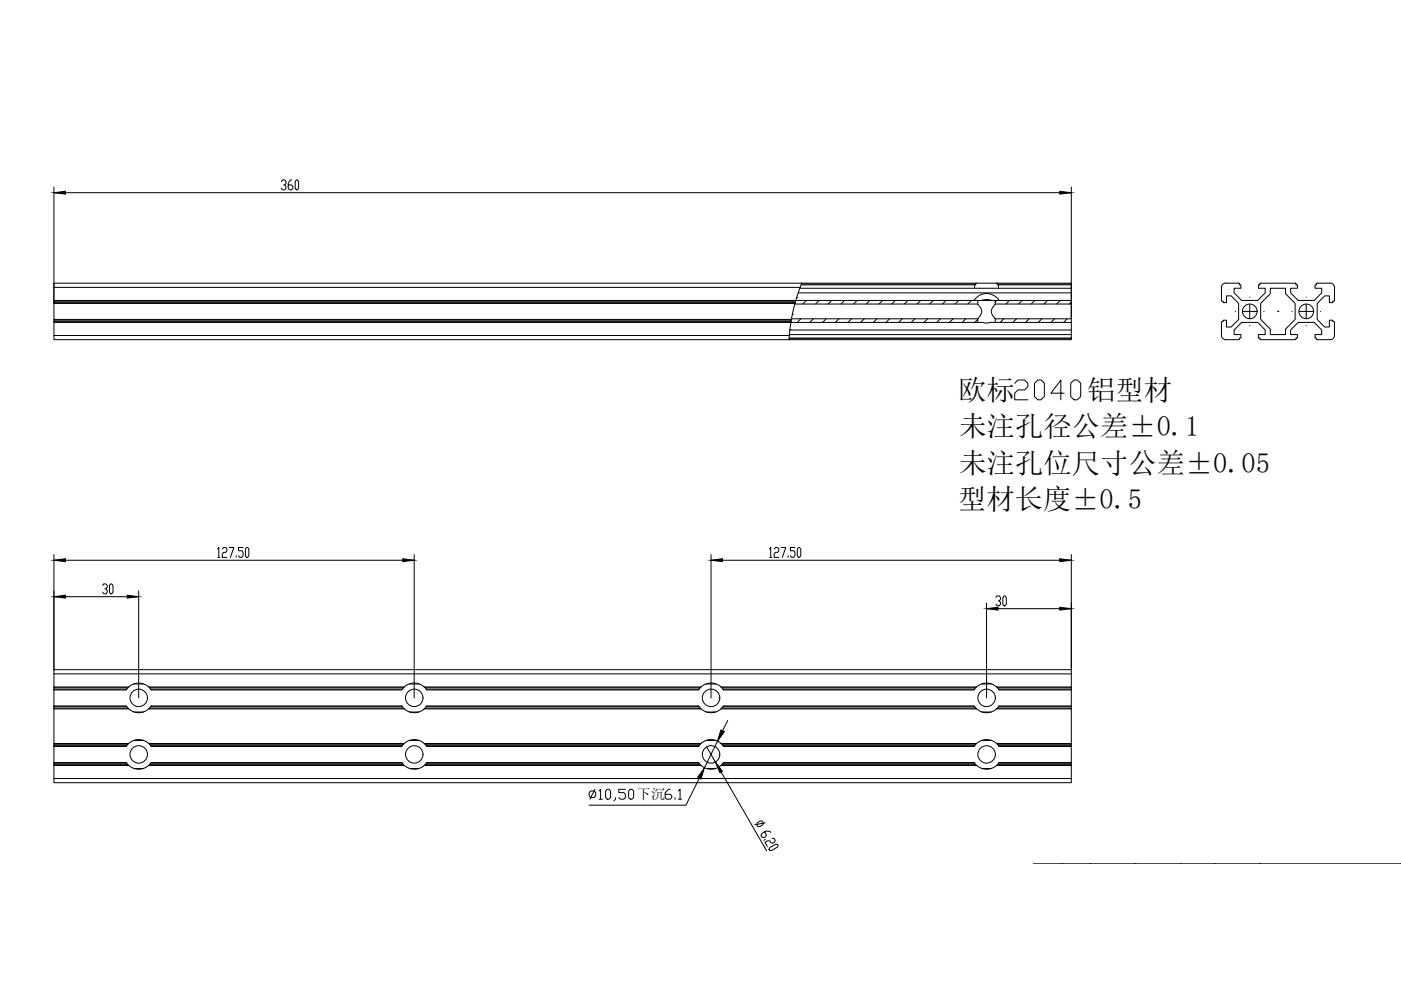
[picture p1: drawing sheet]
<svg xmlns="http://www.w3.org/2000/svg" width="594mm" height="420mm" viewBox="0 0 594 420" stroke-linecap="round" stroke-linejoin="round" font-family="sans-serif">
<defs><g id="words">
<g font-size="12">
<text x="406.3" y="169.5">欧标</text>
<text x="461.1" y="169.5">铝型材</text>
<text x="406.5" y="185">未注孔径公差±0.1</text>
<text x="406.5" y="200.4">未注孔位尺寸公差±0.05</text>
<text x="406.3" y="215.9">型材长度±0.5</text>
</g>
<text font-size="6" x="270.1" y="338.8">下沉</text>
</g></defs>
<!-- layer: 5 -->
<path d="M438.2 366.2h155.7M450.2 366.2h.1M462.2 366.2h.1M481.3 366.2h.1M500.5 366.2h.1M514.9 366.2h.1M534 366.2h.1M593.9 366.2h.1" fill="none" stroke="#000" stroke-width=".42"/>
<!-- layer: 0 -->
<g fill="none" stroke="#000" stroke-width=".42">
<path d="M22.9 121.8v5.6h314.5M22.9 127.4v.3h314.5M22.9 127.7v.6h314.3M22.9 128.3v.4h314.2M22.9 128.7v6.7M335.4 136.7h-312.5v5.5M335.4 136.7l-.7 5.5M335.4 136.4h-312.5v.3M335.4 136.4v.3M335.5 135.8h-312.6v.6M335.5 135.8l-.1 .6M335.6 135.4h-312.7v.4"/>
<path d="M335.6 135.4l-.1 .4M337 128.9h77.6a3.7 3.7 0 0 1 .2 6l-.2 .3h-79M337.1 128.7l-1.5 6.7M337.4 127.7l-.3 1M337.4 127.4v.3M337.4 127.4h84.6M338.5 124.2h115.8M339.3 121.8l-1.9 5.6M339.7 120.8h73.6v1.4h-74.1M339.9 120.4h73.8M340 120.1h-317.1v1.7h316.4M340 120.1l-.7 1.7"/>
<path d="M340 120.1h74.1M413.1 127.3a6.3 6.3 0 0 1 10.5 0M413.3 122.2h10.1M414.6 127.4v1.5M414.6 135.2v1.5M416.3 127.3l2.4-.3 1.7 .3M422 128.9h32.3v6.3h-32.3a3.8 3.8 0 0 1-.2-6zM422 135.2v1.5l-3.6 .3-1.5-.3h-81.5M422 127.4h32.3v1.5M422 127.4v1.5M422.5 120.1l.4 .1v.6h.5M422.5 120.1h-8.5l-.3 .7h-.4"/>
<path d="M422.5 120.1h31.8v.3M422.9 120.4h31.4v.4M423.4 120.8v1.4h30.9v-1.4M423.4 120.8h30.9M454.3 135.2v1.5h-32.3M454.3 136.7v3.2h-119.3M454.3 122.2v5.2M454.3 139.9v2M517.9 127.4l.8 .3v.6h1.4v-2.9h2l3.1 3.3v6.7l-3.1 3.2h-2v-2.8h-1.4v.6h-.6l-.2 .3v5.5l.6 1.3 1.2 .5h5.5M519.7 120.1h5.5M519.7 120l-.9 .3-.8 1-.1 6.1M525.3 120l.3 .8h.6v1.4h-2.9v2l3.2 3.2h6.8l3.2-3.2v-2h-2.9v-1.4h.6l.4-.8"/>
<path d="M534.6 120.1h14.6M538.6 122.2h6.5v2.3l4.1 4.2v6.7l-4.1 4.1v2.4h-6.5v-2.4l-4-4.1v-6.7l4-4.2zM541.9 131.8l-.1 .2M541.9 132h.1M549.2 120l.4 .8h.6v1.4h-2.9v2l3.2 3.2h6.8l3.2-3.2v-2h-2.9v-1.4h.6l.4-.8M558.5 120.1h5.5M564.1 120l.9 .3 .8 1 .1 6.1M565.5 127.7h-.4v.6h-1.4v-2.9h-2l-3.2 3.3v6.7l3.2 3.2h2v-2.8h1.4v.6h.4M565.5 136.3l.4 .4v5.5l-.6 1.3-1.2 .5h-5.6M565.9 127.4l-.4 .3M334.6 143.6h119.7M334.7 142.2h-311.8v1.8h311.7"/>
<path d="M334.7 142.2l-.1 1.8M334.7 141.9h119.6M454.3 141.9v1.4h-119.7M454.3 143.3v.7h-119.7M525.3 144l.3-.7h.6v-1.4h-2.9v-2l3.2-3.2h6.8l3.2 3.2v2h-2.9v1.4h.6l.4 .7M534.6 144h14.6M549.2 144l.4-.7h.6v-1.4h-2.9v-2l3.2-3.2h6.8l3.2 3.2v2h-2.9v1.4h.6l.4 .7M430.3 162.5l1.4-1.4h2.8l1.4 1.4v1.4l-1.4 1.4h-2.8l-1.4 1.4v2.8h5.6M438.7 162.5l1.4-1.4h1.4l1.3 1.4v5.6l-1.3 1.4h-1.4l-1.4-1.4zM451.2 166.7h-5.6l4.2-5.6v8.4M454 162.5l1.4-1.4h1.5l1.4 1.4v5.6l-1.4 1.4h-1.5l-1.4-1.4zM22.9 285.7v-1.8h431.4v1.8"/>
<path d="M22.9 291.3v.3h31.3l.4-.3M22.9 299.3h30.6l.2 .3M22.9 285.7v5.6M22.9 291.6v8.6M22.9 285.7h431.4M22.9 291.3h31.7M22.9 292.2h30.8M22.9 299.6h30.8M53.7 299.6l.5 .6M53.7 292.2l-.2 .3h-30.6M54.2 291.6l-.5 .6M54.6 291.2a6.3 6.3 0 0 1 8.4 0"/>
<path d="M56.8 290h4.1M63 291.3l.4 .3h107.7l.3-.3M63 291.3h108.4M63.4 291.6l.5 .6M63.9 292.2h106.7M63.9 299.6h106.7M63.9 299.6l-.5 .6M63.9 292.2l.2 .3h106.3l.2-.3M63.9 299.6l.2-.3h106.3l.2 .3M170.6 299.6l.5 .6M171.1 291.6l-.5 .6M171.5 291.2a6.3 6.3 0 0 1 8.4 0"/>
<path d="M173.6 290h4.1M179.9 291.3h117.4l-.4 .3h-116.7zM180.2 291.6l.5 .6M180.7 292.2h115.7M180.7 299.6h115.7M180.7 299.6l-.5 .6M180.7 292.2l.2 .3h115.3l.2-.3M180.7 299.6l.2-.3h115.3l.2 .3M296.4 299.6l.5 .6M296.9 291.6l-.5 .6M297.3 291.2a6.3 6.3 0 0 1 8.4 0M299.4 290h4.1"/>
<path d="M305.7 291.3h108.4l-.3 .3h-107.7zM306.1 291.6l.5 .6M306.6 292.2h106.7M306.6 299.6h106.7M306.6 299.6l-.5 .6M306.6 292.2l.2 .3h106.2M413 299.3h-106.2l-.2 .3M413.1 299.3l.7 .9M413.8 291.6l-.7 .9M414.2 291.2a6.3 6.3 0 0 1 8.4 0M416.3 290h4.1M422.5 291.3l.4 .3h31.4v-.3"/>
<path d="M422.5 291.3h31.8M422.9 291.6l.5 .6M423.4 292.2h30.9M423.4 299.6h30.9M423.4 299.6l-.5 .6M423.4 292.2l.2 .3h30.7M454.3 299.3h-30.7l-.2 .3M454.3 285.7v5.6M454.3 291.6v8.6M22.9 300.2v.4h31.7l-.4-.4M22.9 315.2v.4h31.3l.4-.4M22.9 300.6v14.6"/>
<path d="M22.9 315.6v8.6M22.9 300.2h31.3M22.9 315.2h31.7M22.9 316.1h30.8M53.7 316.1l-.2 .3-30.6 .1M54.2 315.5l-.5 .6M54.6 315.2a6.3 6.3 0 0 1 8.4 0M54.6 300.6a6.3 6.3 0 0 0 8.4 0M56.8 301.9h4.1M56.8 313.9h4.1M63 300.6l.4-.4h107.7l.3 .4M63 315.2l.4 .4h107.7l.3-.4"/>
<path d="M63 300.6h108.4M63 315.2h108.4M63.4 315.5l.5 .6M63.9 316.1h106.7M63.9 316.1l.2 .3 106.2 .1 .3-.4M171.1 315.5l-.5 .6M171.5 315.2a6.3 6.3 0 0 1 8.4 0M171.5 300.6a6.3 6.3 0 0 0 8.4 0M173.6 301.9h4.1M173.6 313.9h4.1M179.9 315.2h117.4l-.4 .4h-116.7zM180.2 315.5l.5 .6"/>
<path d="M180.3 300.2l-.4 .4h117.4l-.4-.4M180.3 300.2h116.6M180.7 316.1h115.7M180.7 316.1l.2 .4 115.3-.1 .2-.3M296.9 315.5l-.5 .6M297.3 315.2a6.3 6.3 0 0 1 8.4 0M297.3 300.6a6.3 6.3 0 0 0 8.4 0M299.4 301.9h4.1M299.4 313.9h4.1M304.2 314.2l-5.5 11.3M305.7 315.2h108.4l-.3 .4h-107.7zM306.1 300.2l-.4 .4h108.4l-.4-.4"/>
<path d="M306.1 300.2h107.6M306.1 315.5l.5 .6M306.6 316.1h106.7M306.6 316.1l.2 .3 106.2 .1M308.6 305.5l-2.2 4.3M413.8 315.5l-.7 .9M414.2 315.2a6.3 6.3 0 0 1 8.4 0M414.2 300.6a6.3 6.3 0 0 0 8.4 0M416.3 301.9h4.1M416.3 313.9h4.1M422.5 300.6l.4-.4h31.4v.4M422.5 315.2l.4 .4h31.4v-.4"/>
<path d="M422.5 300.6h31.8M422.5 315.2h31.8M422.9 315.5l.5 .6M423.4 316.1h30.9M423.4 316.1l.2 .3 30.7 .1M454.3 300.6v14.6M454.3 315.6v8.6M22.9 324.2v.4h31.7l-.4-.4M22.9 330.1v1.8h431.4v-1.8M22.9 324.6v5.5M22.9 324.2h31.3M22.9 330.1h431.4"/>
<path d="M22.9 323.6h30.8M22.9 323.3h30.6M53.5 323.2l.7 1M54.6 324.5a6.3 6.3 0 0 0 8.4 0M56.8 325.8h4.1M63.4 324.2l-.4 .4h108.4l-.3-.4M63.4 324.2h107.7M63.9 323.6h106.7M64.1 323.3h106.2M64.1 323.2l-.7 1M170.4 323.2l.7 1M171.5 324.5a6.3 6.3 0 0 0 8.4 0"/>
<path d="M173.6 325.8h4.1M180.2 324.2h116.7l.4 .4h-117.4zM180.7 323.6h115.7M180.9 323.3h115.3M180.9 323.2l-.7 1M249.8 336l.7-.6h1.4l.7 .6v1.4l-.7 .8h-1.4l-.7-.8zM252.3 334.6l-2.2 4.2M254 335.4l.7-.8v4.2M254 338.8h1.4M256.8 335.4l.7-.8h.7l.7 .8v2.8l-.7 .6h-.7l-.7-.6zM261 338.2v.6l-.7 .8M265.2 334.6h-2.8v1.4h2.1l.7 .8v1.4l-.7 .6h-1.4l-.7-.6"/>
<path d="M266.6 335.4l.7-.8h.7l.7 .8v2.8l-.7 .6h-.7l-.7-.6zM284.2 334.6h-.7l-1.4 1.4v2.2l.7 .6h1.4l.7-.6v-.8l-.7-.6h-2.1M286.3 338.2v.6M287.7 335.4l.7-.8v4.2M287.7 338.8h1.4M296.2 323.2l.7 1M296.5 329.9l-5.6 11.5h-41.1M297.3 324.5a6.3 6.3 0 0 0 8.4 0M299.4 325.8h4.1M305.7 324.6l.4-.4h107.7l.3 .4zM306.6 323.6h106.7M306.8 323.3h106.2"/>
<path d="M306.8 323.2l-.7 1M413.1 323.2l.7 1M414.2 324.5a6.3 6.3 0 0 0 8.4 0M416.3 325.8h4.1M422.5 324.6l.4-.4h31.4v.4zM423.4 323.6h30.9M423.6 323.3h30.7M423.6 323.2l-.7 1M454.3 324.6v5.5"/>
<circle cx="529.9" cy="132" r="3.1"/>
<circle cx="553.9" cy="132" r="3.1"/>
<circle cx="58.8" cy="295.9" r="3.7"/>
<circle cx="175.7" cy="295.9" r="3.7"/>
<circle cx="301.5" cy="295.9" r="3.7"/>
<circle cx="418.4" cy="295.9" r="3.7"/>
<circle cx="58.8" cy="319.8" r="3.7"/>
<circle cx="175.7" cy="319.8" r="3.7"/>
<circle cx="301.5" cy="319.8" r="3.7"/>
<circle cx="418.4" cy="319.8" r="3.7"/>
</g>
<!-- layer: 10 -->
<g fill="none" stroke="#000" stroke-width=".42">
<path d="M22.9 79.3v49.4M119.3 77l.5-.7h1l.4 .7v.7l-.4 .7h-.5M120.8 78.4l.4 .7v.7l-.4 .7h-1l-.5-.7M123.7 76.3h-.5l-1 1.4v2.1l.5 .7h1l.5-.7v-.7l-.5-.7h-1.5M125.6 76.3h.6l.4 .7v2.8l-.4 .7h-.6l-.4-.7v-2.8zM454.3 79.3v55.9M22.9 81.7h431.4M334.9 139.8h.1M336 133.4h.1M337.8 126.1h.1M339.6 135.2l-1.6 1.5M342 127.4l-1.6 1.5"/>
<path d="M344.9 135.2l-1.5 1.5M347.3 127.4l-1.5 1.5M350.4 135.2l-1.6 1.5M352.7 127.4l-1.5 1.5M355.7 135.2l-1.5 1.5M358.1 127.4l-1.5 1.5M361.1 135.2l-1.6 1.5M363.5 127.4l-1.6 1.5M366.5 135.2l-1.6 1.5M368.9 127.4l-1.6 1.5M371.9 135.2l-1.6 1.5M374.3 127.4l-1.6 1.5"/>
<path d="M377.2 135.2l-1.5 1.5M379.6 127.4l-1.5 1.5M382.6 135.2l-1.6 1.5M385 127.4l-1.5 1.5M388 135.2l-1.6 1.5M390.4 127.4l-1.6 1.5M393.4 135.2l-1.6 1.5M395.8 127.4l-1.6 1.5M398.7 135.2l-1.5 1.5M401.2 127.4l-1.6 1.5M404.2 135.2l-1.6 1.5M406.5 127.4l-1.5 1.5"/>
<path d="M409.5 135.2l-1.5 1.5M411.9 127.4l-1.5 1.5M414.6 135.4l-1.3 1.3M422.7 127.4l-.7 .6M425.7 135.2l-1.6 1.5M428.1 127.4l-1.6 1.5M431 135.2l-1.5 1.5M433.5 127.4l-1.6 1.5M436.4 135.2l-1.6 1.5M438.8 127.4l-1.5 1.5M441.8 135.2l-1.6 1.5M444.2 127.4l-1.6 1.5"/>
<path d="M447.2 135.2l-1.6 1.5M449.6 127.4l-1.6 1.5M452.5 135.2l-1.5 1.5M454.3 128.1l-.9 .8M523.8 132h.1M529.9 129v3h-3M529.9 125.9v.1M529.9 138v.1M532.9 132h-3v3M535.9 132h.1M547.8 132h.1M553.9 129v3h-3"/>
<path d="M553.9 125.9v.1M553.9 138v.1M556.9 132h-3v3M559.9 132h.1M22.9 235.1v48.8M22.9 237.5h152.7M92.3 232.8l.5-.7v4.2M92.3 236.3h1M94.3 232.8l.5-.7h1l.4 .7v.7l-.4 .7h-1l-.5 .7v1.4h1.9M97.2 232.1h2l-1.5 4.2M100.2 235.6v.7M103.1 232.1h-2v1.4h1.5l.5 .7v1.4l-.5 .7h-1l-.5-.7"/>
<path d="M104.6 232.1h.4l.5 .7v2.8l-.5 .7h-.4l-.5-.7v-2.8zM175.6 235.1v60.8M301.5 237.5h152.8M301.5 235.1v60.8M326.3 232.8l.5-.7v4.2M326.3 236.3h1M328.3 232.8l.5-.7h1l.4 .7v.7l-.4 .7h-1l-.5 .7v1.4h1.9M331.2 232.1h2l-1.5 4.2M334.2 235.6v.7M337.1 232.1h-1.9v1.4h1.4l.5 .7v1.4l-.5 .7h-1l-.4-.7M338.6 232.1h.4l.6 .7v2.8l-.6 .7h-.4l-.5-.7v-2.8zM454.3 235.1v48.8"/>
<path d="M22.9 253h35.9M43.5 248.2l.5-.6h1l.5 .6v.8l-.5 .6h-.5M45 249.6l.5 .8v.7l-.5 .7h-1l-.5-.7M46.9 247.6h.5l.5 .6v2.9l-.5 .7h-.5l-.5-.7v-2.9zM58.8 250.6v45.3M418.3 255.7v40.2M418.3 258.1h36M422.3 253.4l.5-.8h1l.5 .8v.6l-.5 .8h-.5M423.8 254.8l.5 .6v.8l-.5 .6h-1l-.5-.6M425.7 252.6h.5l.5 .8v2.8l-.5 .6h-.5l-.5-.6v-2.8zM299.6 316.7l25.5 44M321.2 348.8l1.2-.7h.9l.4 .9-.3 .8-1.2 .7-.9-.1-.5-.9z"/>
<path d="M324.2 352.7l.8 1.2-.4 .9-.6 .3-.8-.1-.5-.8 .3-.8 1.9-1.1 1.7 .2 .2 .4M324.4 348.9l-4.3 .8M324.5 355.9l-.6 .4M326.5 359.3l2.4-1.4 .8 .1 .3 .4-.4 .8-2.4 1.4-.9-.1-.2-.4zM327.4 355.4l.9 .1 .5 .8-.4 .8-.6 .3h-.9l-.5-.9-.8-.1-1.2 .7 1 1.7"/>
</g>
<path d="M22.9 81.7l4.9-.6v1.2zM449.4 81.1l4.9 .6-4.9 .6zM22.9 237.5l4.9-.6v1.2zM170.8 236.9l4.8 .6-4.8 .6zM301.5 237.5l4.9-.6v1.2zM449.4 236.9l4.9 .6-4.9 .6zM22.9 253l4.9-.7v1.3zM53.9 252.3l4.9 .7-4.9 .6zM418.3 258.1l4.9-.6v1.2zM449.4 257.5l4.9 .6-4.9 .6zM303.4 323.1l2.9 3.9-1 .6z" fill="#000" stroke="#000" stroke-width=".42"/>
<!-- layer: 0 -->
<path d="M305.7 309.5l1.5 .7-3 4zM298.7 325.5l-1.4 4.8-1.5-.7z" fill="#000" stroke="#000" stroke-width=".42"/>
<use href="#words"/>
</svg>
